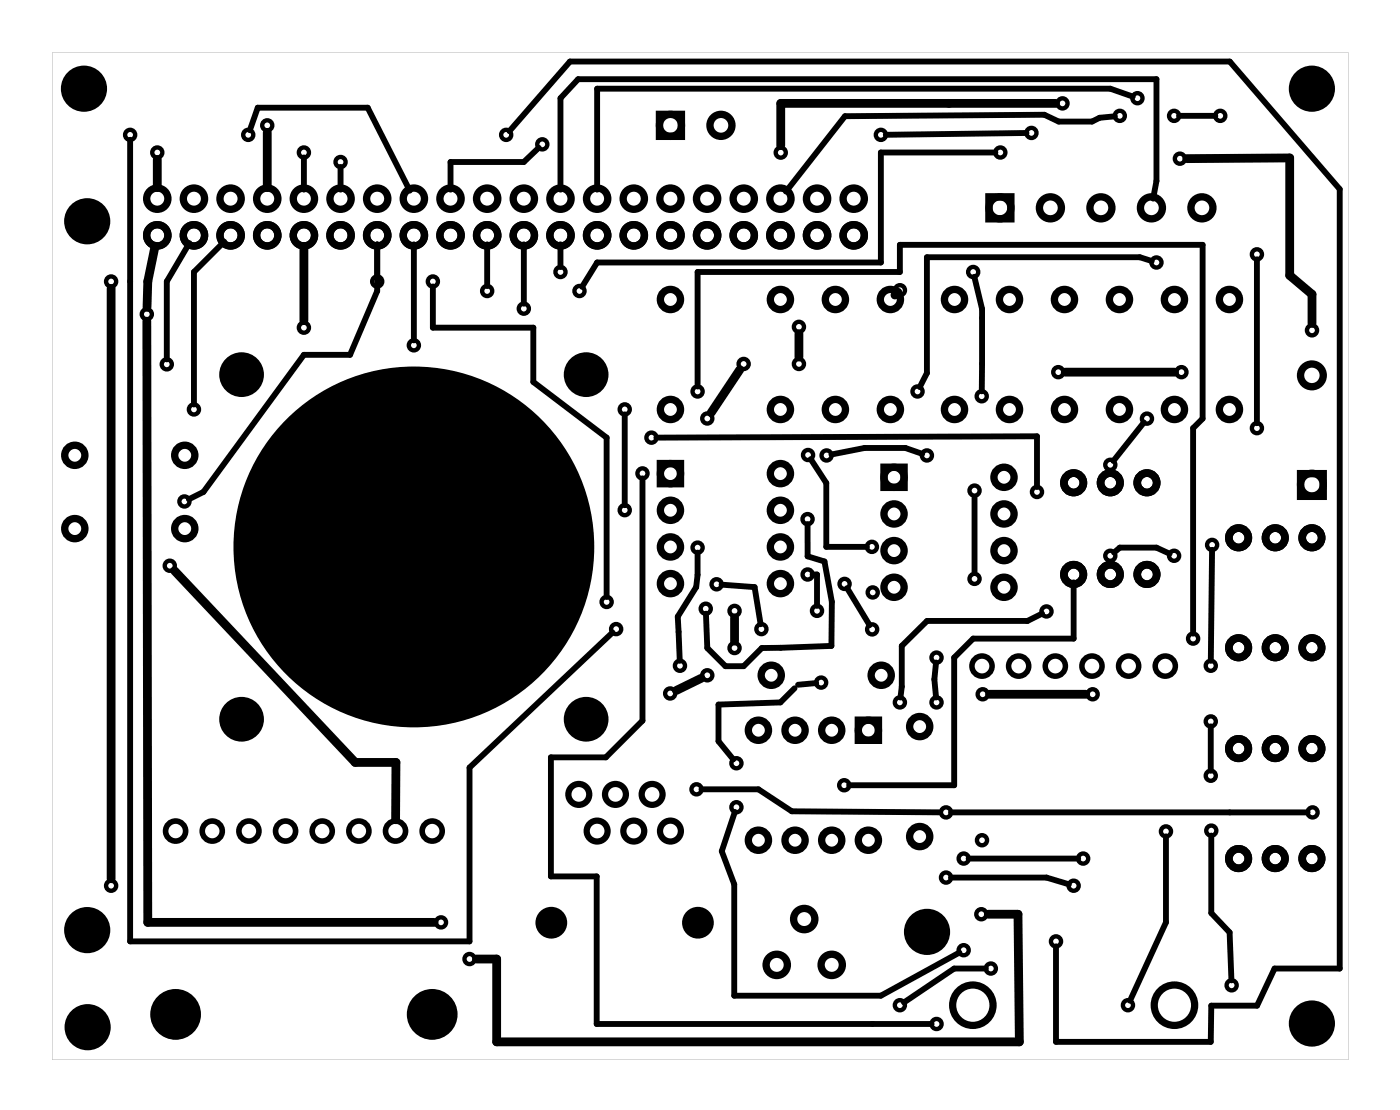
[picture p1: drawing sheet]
<svg xmlns="http://www.w3.org/2000/svg" width="97mm" height="77mm" viewBox="0 0 97 77" stroke-linecap="round" stroke-linejoin="round" font-family="sans-serif">
<path d="M3.6 3.6h89.8v69.8h-89.8zM3.6 3.6v69.8h89.8v-69.8z" fill="#000"/>
<g fill="none" stroke="#000" stroke-width=".51">
<path d="M45.7 7.9h1.5v1.5h-1.5zM68.5 13.6h1.6v1.6h-1.6zM45.8 32.1h1.4v1.4h-1.4zM61.3 32.4h1.4v1.4h-1.4zM90.1 32.8h1.6v1.6h-1.6zM59.5 49.9h1.4v1.4h-1.4z"/>
<circle cx="10.9" cy="13.8" r=".74"/>
<circle cx="10.9" cy="16.3" r=".74"/>
<circle cx="13.4" cy="13.8" r=".74"/>
<circle cx="13.4" cy="16.3" r=".74"/>
<circle cx="16" cy="13.8" r=".74"/>
<circle cx="16" cy="16.3" r=".74"/>
<circle cx="18.5" cy="13.8" r=".74"/>
<circle cx="18.5" cy="16.3" r=".74"/>
<circle cx="21.1" cy="13.8" r=".74"/>
<circle cx="21.1" cy="16.3" r=".74"/>
<circle cx="23.6" cy="13.8" r=".74"/>
<circle cx="23.6" cy="16.3" r=".74"/>
<circle cx="26.1" cy="13.8" r=".74"/>
<circle cx="26.1" cy="16.3" r=".74"/>
<circle cx="28.7" cy="13.8" r=".74"/>
<circle cx="28.7" cy="16.3" r=".74"/>
<circle cx="31.2" cy="13.8" r=".74"/>
<circle cx="31.2" cy="16.3" r=".74"/>
<circle cx="33.8" cy="13.8" r=".74"/>
<circle cx="33.8" cy="16.3" r=".74"/>
<circle cx="36.3" cy="13.8" r=".74"/>
<circle cx="36.3" cy="16.3" r=".74"/>
<circle cx="38.8" cy="13.8" r=".74"/>
<circle cx="38.8" cy="16.3" r=".74"/>
<circle cx="41.4" cy="13.8" r=".74"/>
<circle cx="41.4" cy="16.3" r=".74"/>
<circle cx="43.9" cy="13.8" r=".74"/>
<circle cx="43.9" cy="16.3" r=".74"/>
<circle cx="46.5" cy="13.8" r=".74"/>
<circle cx="46.5" cy="16.3" r=".74"/>
<circle cx="46.5" cy="8.7" r=".76"/>
<circle cx="49" cy="13.8" r=".74"/>
<circle cx="49" cy="16.3" r=".74"/>
<circle cx="50" cy="8.7" r=".76"/>
<circle cx="51.5" cy="13.8" r=".74"/>
<circle cx="51.5" cy="16.3" r=".74"/>
<circle cx="54.1" cy="13.8" r=".74"/>
<circle cx="54.1" cy="16.3" r=".74"/>
<circle cx="56.6" cy="13.8" r=".74"/>
<circle cx="56.6" cy="16.3" r=".74"/>
<circle cx="59.2" cy="13.8" r=".74"/>
<circle cx="59.2" cy="16.3" r=".74"/>
<circle cx="69.3" cy="14.4" r=".76"/>
<circle cx="72.8" cy="14.4" r=".76"/>
<circle cx="76.3" cy="14.4" r=".76"/>
<circle cx="79.8" cy="14.4" r=".76"/>
<circle cx="83.3" cy="14.4" r=".76"/>
<circle cx="5.2" cy="36.6" r=".7"/>
<circle cx="5.2" cy="31.5" r=".7"/>
<circle cx="12.8" cy="36.6" r=".7"/>
<circle cx="12.8" cy="31.5" r=".7"/>
<circle cx="46.5" cy="20.8" r=".7"/>
<circle cx="46.5" cy="28.4" r=".7"/>
<circle cx="46.5" cy="35.4" r=".7"/>
<circle cx="46.5" cy="37.9" r=".7"/>
<circle cx="46.5" cy="32.8" r=".7"/>
<circle cx="54.1" cy="37.9" r=".7"/>
<circle cx="54.1" cy="35.4" r=".7"/>
<circle cx="54.1" cy="32.8" r=".7"/>
<circle cx="54.1" cy="20.8" r=".7"/>
<circle cx="54.1" cy="28.4" r=".7"/>
<circle cx="57.9" cy="20.8" r=".7"/>
<circle cx="57.9" cy="28.4" r=".7"/>
<circle cx="61.7" cy="20.8" r=".7"/>
<circle cx="61.7" cy="28.4" r=".7"/>
<circle cx="62" cy="35.6" r=".7"/>
<circle cx="62" cy="38.1" r=".7"/>
<circle cx="62" cy="33.1" r=".7"/>
<circle cx="66.1" cy="20.8" r=".7"/>
<circle cx="66.1" cy="28.4" r=".7"/>
<circle cx="69.6" cy="35.6" r=".7"/>
<circle cx="69.6" cy="38.1" r=".7"/>
<circle cx="69.6" cy="33.1" r=".7"/>
<circle cx="70" cy="20.8" r=".7"/>
<circle cx="70" cy="28.4" r=".7"/>
<circle cx="73.8" cy="20.8" r=".7"/>
<circle cx="73.8" cy="28.4" r=".7"/>
<circle cx="77.6" cy="20.8" r=".7"/>
<circle cx="77.6" cy="28.4" r=".7"/>
<circle cx="81.4" cy="20.8" r=".7"/>
<circle cx="81.4" cy="28.4" r=".7"/>
<circle cx="85.2" cy="20.8" r=".7"/>
<circle cx="85.2" cy="28.4" r=".7"/>
<circle cx="90.9" cy="26" r=".79"/>
<circle cx="90.9" cy="33.6" r=".79"/>
<circle cx="46.5" cy="40.4" r=".7"/>
<circle cx="52.6" cy="50.6" r=".7"/>
<circle cx="52.6" cy="58.2" r=".7"/>
<circle cx="53.4" cy="46.8" r=".7"/>
<circle cx="54.1" cy="40.4" r=".7"/>
<circle cx="55.1" cy="50.6" r=".7"/>
<circle cx="55.1" cy="58.2" r=".7"/>
<circle cx="57.6" cy="50.6" r=".7"/>
<circle cx="57.6" cy="58.2" r=".7"/>
<circle cx="60.2" cy="50.6" r=".7"/>
<circle cx="60.2" cy="58.2" r=".7"/>
<circle cx="61.1" cy="46.8" r=".7"/>
<circle cx="62" cy="40.7" r=".7"/>
<circle cx="63.7" cy="50.3" r=".7"/>
<circle cx="63.7" cy="58" r=".7"/>
<circle cx="69.6" cy="40.7" r=".7"/>
<circle cx="12.2" cy="70.3" r="1.5"/>
<circle cx="29.9" cy="70.3" r="1.5"/>
<circle cx="53.8" cy="66.9" r=".74"/>
<circle cx="55.7" cy="63.7" r=".74"/>
<circle cx="57.6" cy="66.9" r=".74"/>
</g>
<g fill="none" stroke="#000" stroke-width=".39">
<circle cx="12.2" cy="57.6" r=".69"/>
<circle cx="14.7" cy="57.6" r=".69"/>
<circle cx="17.2" cy="57.6" r=".69"/>
<circle cx="19.8" cy="57.6" r=".69"/>
<circle cx="22.3" cy="57.6" r=".69"/>
<circle cx="24.9" cy="57.6" r=".69"/>
<circle cx="27.4" cy="57.6" r=".69"/>
<circle cx="29.9" cy="57.6" r=".69"/>
</g>
<g fill="none" stroke="#000" stroke-width=".38">
<circle cx="68" cy="46.2" r=".7"/>
<circle cx="70.6" cy="46.2" r=".7"/>
<circle cx="73.1" cy="46.2" r=".7"/>
<circle cx="75.7" cy="46.2" r=".7"/>
<circle cx="78.2" cy="46.2" r=".7"/>
<circle cx="80.7" cy="46.2" r=".7"/>
</g>
<g fill="none" stroke="#000" stroke-width=".43">
<circle cx="40.1" cy="55" r=".72"/>
<circle cx="41.4" cy="57.6" r=".72"/>
<circle cx="42.6" cy="55" r=".72"/>
<circle cx="43.9" cy="57.6" r=".72"/>
<circle cx="45.2" cy="55" r=".72"/>
<circle cx="46.5" cy="57.6" r=".72"/>
</g>
<g fill="#000">
<circle cx="5.8" cy="6.1" r="1.6"/>
<circle cx="6" cy="15.3" r="1.6"/>
<circle cx="90.9" cy="6.1" r="1.6"/>
<circle cx="16.7" cy="26" r="1.55"/>
<circle cx="28.7" cy="37.9" r="12.5"/>
<circle cx="40.6" cy="26" r="1.55"/>
<circle cx="16.7" cy="49.8" r="1.55"/>
<circle cx="40.6" cy="49.8" r="1.55"/>
<circle cx="6" cy="64.4" r="1.6"/>
<circle cx="6.1" cy="71.2" r="1.6"/>
<circle cx="12.2" cy="70.4" r="1.6"/>
<circle cx="29.9" cy="70.4" r="1.6"/>
<circle cx="38.2" cy="63.9" r="1.1"/>
<circle cx="48.4" cy="63.9" r="1.1"/>
<circle cx="64.2" cy="64.6" r="1.6"/>
<circle cx="90.9" cy="70.9" r="1.6"/>
</g>
<g fill="none" stroke="#000" stroke-width=".53">
<circle cx="74.4" cy="39.8" r=".67"/>
<circle cx="74.4" cy="33.5" r=".67"/>
<circle cx="76.9" cy="33.5" r=".67"/>
<circle cx="76.9" cy="39.8" r=".67"/>
<circle cx="79.5" cy="33.5" r=".67"/>
<circle cx="79.5" cy="39.8" r=".67"/>
<circle cx="85.8" cy="37.3" r=".67"/>
<circle cx="88.4" cy="37.3" r=".67"/>
<circle cx="90.9" cy="37.3" r=".67"/>
<circle cx="85.8" cy="51.9" r=".67"/>
<circle cx="85.8" cy="44.9" r=".67"/>
<circle cx="85.8" cy="59.5" r=".67"/>
<circle cx="88.4" cy="51.9" r=".67"/>
<circle cx="88.4" cy="44.9" r=".67"/>
<circle cx="88.4" cy="59.5" r=".67"/>
<circle cx="90.9" cy="59.5" r=".67"/>
<circle cx="90.9" cy="51.9" r=".67"/>
<circle cx="90.9" cy="44.9" r=".67"/>
</g>
<g fill="none" stroke="#000" stroke-width=".5">
<circle cx="67.4" cy="69.6" r="1.4"/>
<circle cx="81.4" cy="69.6" r="1.4"/>
</g>
<g fill="none" stroke="#000" stroke-width=".3">
<circle cx="7.7" cy="19.5" r=".35"/>
<circle cx="9" cy="9.3" r=".35"/>
<circle cx="10.9" cy="10.6" r=".35"/>
<circle cx="17.2" cy="9.3" r=".35"/>
<circle cx="18.5" cy="8.7" r=".35"/>
<circle cx="21.1" cy="10.6" r=".35"/>
<circle cx="23.6" cy="11.2" r=".35"/>
<circle cx="26.1" cy="19.5" r=".35"/>
<circle cx="30" cy="19.5" r=".35"/>
<circle cx="35.1" cy="9.3" r=".35"/>
<circle cx="37.6" cy="10" r=".35"/>
<circle cx="38.8" cy="18.8" r=".35"/>
<circle cx="54.1" cy="10.6" r=".35"/>
<circle cx="61" cy="9.3" r=".35"/>
<circle cx="67.4" cy="18.8" r=".35"/>
<circle cx="69.3" cy="10.6" r=".35"/>
<circle cx="71.5" cy="9.2" r=".35"/>
<circle cx="73.6" cy="7.2" r=".35"/>
<circle cx="77.6" cy="8" r=".35"/>
<circle cx="78.8" cy="6.8" r=".35"/>
<circle cx="80.1" cy="18.2" r=".35"/>
<circle cx="81.4" cy="8" r=".35"/>
<circle cx="81.8" cy="11" r=".35"/>
<circle cx="84.6" cy="8" r=".35"/>
<circle cx="87.1" cy="17.6" r=".35"/>
<circle cx="10.2" cy="21.8" r=".35"/>
<circle cx="11.6" cy="25.2" r=".35"/>
<circle cx="11.8" cy="39.2" r=".35"/>
<circle cx="12.8" cy="34.7" r=".35"/>
<circle cx="13.4" cy="28.4" r=".35"/>
<circle cx="21.1" cy="22.7" r=".35"/>
<circle cx="28.7" cy="23.9" r=".35"/>
<circle cx="33.8" cy="20.2" r=".35"/>
<circle cx="36.3" cy="21.4" r=".35"/>
<circle cx="40.2" cy="20.2" r=".35"/>
<circle cx="43.3" cy="28.4" r=".35"/>
<circle cx="43.3" cy="35.3" r=".35"/>
<circle cx="44.5" cy="32.8" r=".35"/>
<circle cx="45.1" cy="30.3" r=".35"/>
<circle cx="48.3" cy="27.1" r=".35"/>
<circle cx="48.3" cy="37.9" r=".35"/>
<circle cx="49" cy="29" r=".35"/>
<circle cx="51.5" cy="25.2" r=".35"/>
<circle cx="55.4" cy="22.6" r=".35"/>
<circle cx="55.4" cy="25.2" r=".35"/>
<circle cx="56" cy="36" r=".35"/>
<circle cx="56" cy="39.8" r=".35"/>
<circle cx="56" cy="31.5" r=".35"/>
<circle cx="57.3" cy="31.6" r=".35"/>
<circle cx="60.4" cy="37.9" r=".35"/>
<circle cx="62.4" cy="20.1" r=".35"/>
<circle cx="63.6" cy="27.1" r=".35"/>
<circle cx="64.2" cy="31.6" r=".35"/>
<circle cx="67.5" cy="34" r=".35"/>
<circle cx="68" cy="27.5" r=".35"/>
<circle cx="71.9" cy="34.1" r=".35"/>
<circle cx="73.3" cy="25.8" r=".35"/>
<circle cx="76.9" cy="32.2" r=".35"/>
<circle cx="76.9" cy="38.5" r=".35"/>
<circle cx="79.5" cy="29" r=".35"/>
<circle cx="81.4" cy="38.5" r=".35"/>
<circle cx="81.9" cy="25.8" r=".35"/>
<circle cx="84" cy="37.8" r=".35"/>
<circle cx="87.1" cy="29.7" r=".35"/>
<circle cx="90.9" cy="22.9" r=".35"/>
<circle cx="42" cy="41.7" r=".35"/>
<circle cx="42.7" cy="43.6" r=".35"/>
<circle cx="46.4" cy="48" r=".35"/>
<circle cx="47.1" cy="46.1" r=".35"/>
<circle cx="48.3" cy="54.7" r=".35"/>
<circle cx="48.9" cy="42.2" r=".35"/>
<circle cx="49" cy="46.8" r=".35"/>
<circle cx="49.7" cy="40.5" r=".35"/>
<circle cx="50.9" cy="42.3" r=".35"/>
<circle cx="50.9" cy="44.9" r=".35"/>
<circle cx="51" cy="55.9" r=".35"/>
<circle cx="51" cy="52.9" r=".35"/>
<circle cx="52.8" cy="43.6" r=".35"/>
<circle cx="56.6" cy="42.3" r=".35"/>
<circle cx="56.9" cy="47.3" r=".35"/>
<circle cx="58.5" cy="54.4" r=".35"/>
<circle cx="58.5" cy="40.5" r=".35"/>
<circle cx="60.4" cy="43.6" r=".35"/>
<circle cx="60.5" cy="41" r=".35"/>
<circle cx="62.4" cy="48.7" r=".35"/>
<circle cx="64.9" cy="45.6" r=".35"/>
<circle cx="64.9" cy="48.7" r=".35"/>
<circle cx="65.6" cy="56.3" r=".35"/>
<circle cx="66.8" cy="59.5" r=".35"/>
<circle cx="67.5" cy="40.1" r=".35"/>
<circle cx="68" cy="58.2" r=".35"/>
<circle cx="68.1" cy="48.1" r=".35"/>
<circle cx="72.5" cy="42.4" r=".35"/>
<circle cx="75.1" cy="59.5" r=".35"/>
<circle cx="75.7" cy="48.1" r=".35"/>
<circle cx="80.8" cy="57.6" r=".35"/>
<circle cx="82.7" cy="44.2" r=".35"/>
<circle cx="83.9" cy="50" r=".35"/>
<circle cx="83.9" cy="53.7" r=".35"/>
<circle cx="83.9" cy="46.1" r=".35"/>
<circle cx="83.9" cy="57.5" r=".35"/>
<circle cx="91" cy="56.3" r=".35"/>
<circle cx="7.7" cy="61.4" r=".35"/>
<circle cx="30.6" cy="63.9" r=".35"/>
<circle cx="32.5" cy="66.4" r=".35"/>
<circle cx="62.4" cy="69.6" r=".35"/>
<circle cx="64.9" cy="70.9" r=".35"/>
<circle cx="65.6" cy="60.8" r=".35"/>
<circle cx="66.8" cy="65.8" r=".35"/>
<circle cx="68" cy="63.3" r=".35"/>
<circle cx="68.7" cy="67.1" r=".35"/>
<circle cx="73.2" cy="65.2" r=".35"/>
<circle cx="74.4" cy="61.4" r=".35"/>
<circle cx="78.2" cy="69.6" r=".35"/>
<circle cx="85.3" cy="68.3" r=".35"/>
</g>
<g fill="none" stroke="#000" stroke-width=".61">
<path d="M7.7 20v40.9M10.7 17.1l-.5 2.4v1.8M10.9 11v2M18.5 9.2v3.8M21.1 17.1v5.1M73.1 7.2h-19v2.9M82.2 11l7.2-.1v8.2l1.5 1.3v2M10.2 22.3v41.6h19.9M12.1 39.5l12.5 13.3h2.8v4M51.3 25.6l-2 3M55.4 23.1v1.6M62.2 20.2l-.2 .2"/>
<path d="M73.8 25.8h7.6M48.6 47l-1.7 .8M50.9 42.8v1.6M68.6 48.1h6.6M68.5 63.3h2l.1 8.9h-36.2v-5.8h-1.4"/>
</g>
<g fill="none" stroke="#000" stroke-width=".41">
<path d="M9 9.7v55.5h23.5v-12l9.9-9.4M13.1 16.8l-1.5 2.7v5.4M15.5 16.7l-2.1 2.1v9.2M17.3 9l.6-1.5h7.6l2.9 5.7M21.1 10.9v2.2M23.6 11.6v1.5M26.1 16.9v3.3l-1.8 4.4h-3.2l-7 9.5-1 .5M28.7 16.9v6.7M30 19.8v2.9h7v3.8l5 3.8v11.1M33.8 16.9v2.9M35.3 9.1l4.2-4.8h45.7l7.6 8.8v54h-4.5l-1.2 2.6h-3.2v2.5h-10.7v-6.6M36.3 16.9v4.1"/>
<path d="M37.3 10.2l-1 1h-5.1v1.9M38.8 13.1v-6.3l1.3-1.3h40v7l-.2 1.3M38.8 16.9v1.6M67.5 19.2l.6 2.2-.1 5.7M69 10.6h-8v7.6h-19.6l-1.1 1.7M71.1 9.2l-9.7 .1M77.3 8.1l-1.1 .1-.5 .2h-2.3l-1-.4-13.8 .1-4.1 5.2M78.5 6.7l-1.6-.6h-35.5v7M79.8 18.1l-.8-.3h-14.8v8l-.5 1M81.7 8h2.5M87.1 18v11.3M43.3 28.7v6.3"/>
<path d="M44.5 33.1v16.8l-2.5 2.6h-3.8v8.2h3.1v10.2h23.3M45.5 30.3l26.4-.1v3.5M48.3 38.3v1.5l-.1 .9-1.2 2 .1 3.1M48.3 26.8v-8h14.1v-1.8h20.9v12l-.6 .7v14.2M56 36.3v2.2l1.1 .4 .5 2.8v3.1l-4.8 .1-1.3 1.3h-1.2l-1.3-1.3-.1-2.4M56.2 31.8l1.1 1.7v4.4h2.8M56.3 39.8h.3v2.2M63.9 31.4l-1.2-.4h-2.8l-2.3 .5M67.5 34.5v5.1M77.2 38.3l.4-.4h2.5l1 .5M79.3 29.3l-2.1 2.6M84 38.1l-.1 7.7"/>
<path d="M48.6 54.7h4l2.3 1.5 10.2 .1M50 40.5l2.3 .2 .4 2.6M50.9 56.3l-.9 2.7 .9 2.3v7.7h10.1l5.5-3M55.1 47.7l-1 1-4.3 .1v2.6l1 1.2M56.6 47.3l-1.3 .1M58.7 40.7l1.6 2.6M64.9 45.9l-.2 1.2 .2 1.2M65.9 56.3h24.7M67.1 59.5h7.6M72.2 42.5l-1 .5h-7l-1.7 1.8v2.8l-.1 .7M74.4 40.3v3.9h-7l-1.3 1.4v8.8h-7.3M80.8 57.9v6l-2.5 5.4"/>
<path d="M83.9 50.3v3.1M83.9 57.9v5.4l1.3 1.3 .1 3.3M65.9 60.8h6.6l1.6 .5M68.3 67.1h-2.2l-3.5 2.4"/>
</g>
</svg>
